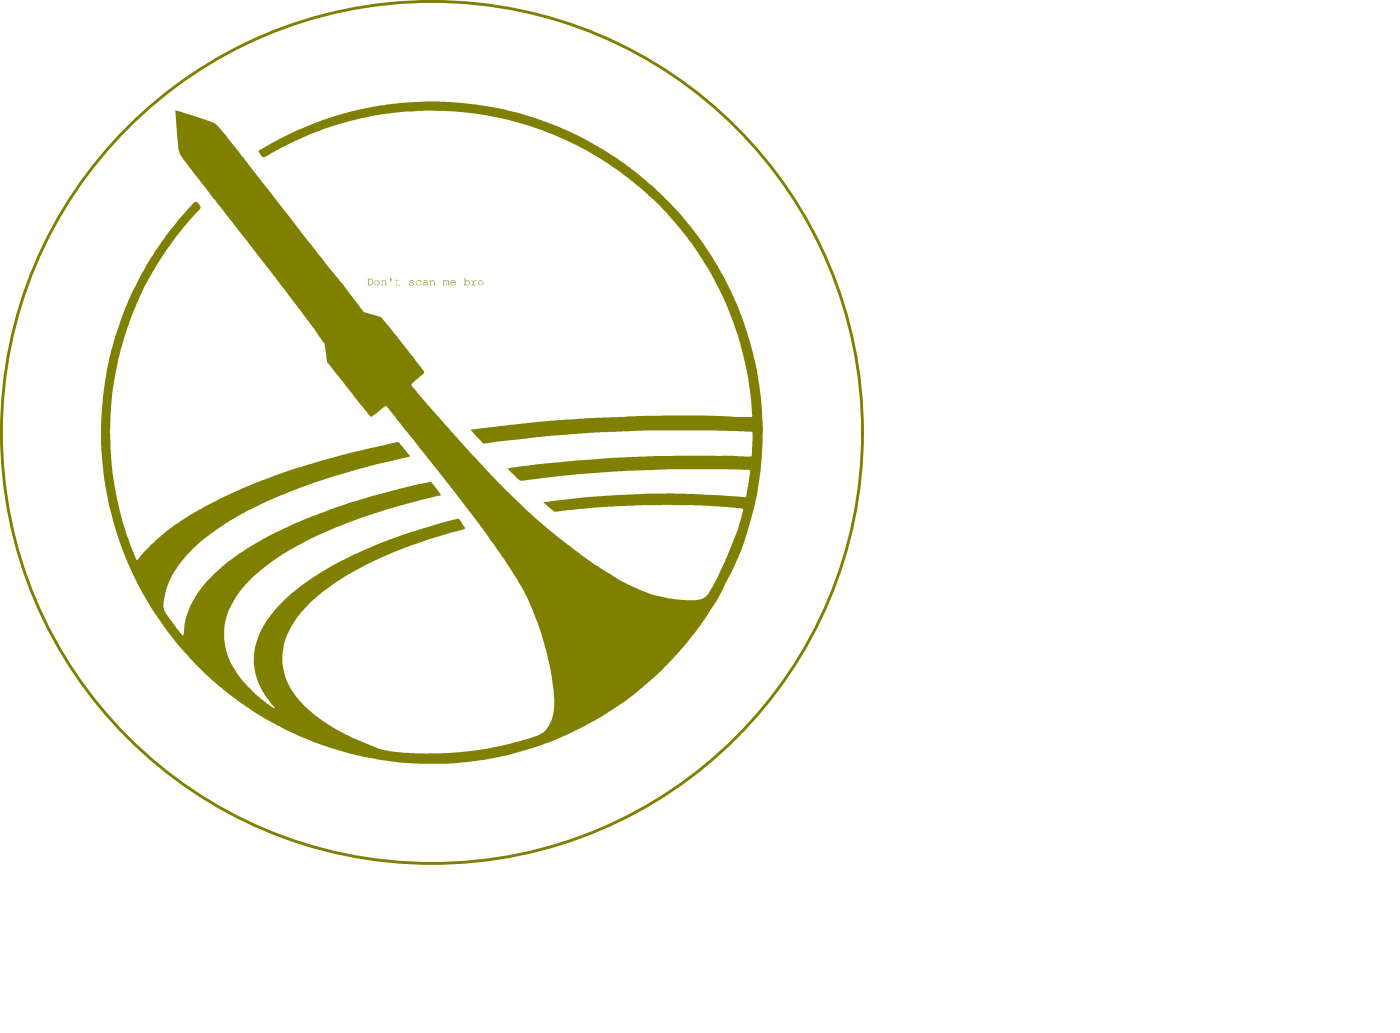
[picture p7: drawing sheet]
<svg xmlns="http://www.w3.org/2000/svg" width="412mm" height="304mm" viewBox="0 0 412 304" stroke-linecap="round" stroke-linejoin="round" font-family="sans-serif">
<circle cx="127.2" cy="127.3" r="126.9" fill="none" stroke="#808000" stroke-width=".85"/>
<g fill="#808000">
<path d="M51.7 32.4l9.7 3.1a6 6 0 0 1 3.8 2.8l31.2 39.9 4.4 5.2 5.8 7.7a2.05 2.05 0 0 0 2 1.2l3.9 1.3 12.2 15.4a.66 .66 0 0 1-.1 1.1l-3.1 2.7a.65 .65 0 0 0-.3 .6 .65 .65 0 0 0 .4 .5l5.3 6.4 16.2 17.8 7.7 7.9 7.1 6.7 7 5.8 9.9 7.5 8 4.9 7 3.3a36.3 36.3 0 0 0 15.9 2.3 4.7 4.7 0 0 0 3.8-3.2l2-3.5 4.3-9.8 1.7-4.7 1.3-4.7a.6 .6 0 0 0 0-.8 .6 .6 0 0 0-.7-.2l-4.1-.4-10.1-.5h-14.9l-14.6 .8-11 1.1-3.4-2.7 13.8-1.7 16.4-.9 14.5 .1 14.3 .9a.55 .55 0 0 0 .8-.4l1.2-7.3-.3-.3-23.8-.2-12 .5-14.3 1-16.4 1.8a1.84 1.84 0 0 1-2.1-.8l-2.6-2.7 10.8-1.5 22.1-1.7 16.4-.5h17.2l5 .2 .4-.2 .1-.8 .2-6a1.57 1.57 0 0 0-1.7-.4l-8.8-.3h-21.6l-12.7 .5-14.3 1-20.1 2.4-3.9-4.1 19.8-2.3 17-1.2 20.2-.7h12.4l8.3 .4h5.2l-.2-5-.9-6.3-2.3-10.3-2.5-7.4-3.2-7.4a92.8 92.8 0 0 0-17.8-25.5l-5.7-5.3-4.6-3.6a92.5 92.5 0 0 0-18.3-11l-6.3-2.6-8.6-2.7-7.4-1.6-9.4-1.2-9.4-.2-7.1 .4-8 1.1-8.5 2a100.3 100.3 0 0 0-22 9.4l-.2 .1a1.66 1.66 0 0 1-1.8 .6l-1.2-1.7 .5-.4 9.7-5.2 8.6-3.5 8.3-2.6 6.5-1.3 8.2-1.2 7.3-.4 7.7 .1 7.7 .8 7.6 1.3 5.8 1.5 6.8 2.3 5.8 2.3 5.8 2.8 6.2 3.6a99.2 99.2 0 0 1 15.4 11.9l6.3 6.4 3.5 4.3 3.6 4.8 4.1 6.4 3.8 7.2 3.1 7.3 3 9.5 1.6 6.5 1.3 9.8 .4 8.9-.6 10.1-1.2 8.5-2.1 8-2.3 7.4-3 6.7-4 8-5.1 7.7-6.8 8.4-5.7 6-6.4 5.4-4.5 3.4-7.6 4.9-8.9 4.4-3.7 1.6-6 2.2-6.8 1.9-7.6 1.5-9.1 1-9.9 .1-5.6-.3-9-1.4-7.5-1.7-8.1-2.7-9.3-4a108 108 0 0 1-14.2-8.7l-7-5.5-6.3-6.2-3.6-4-3.3-4.2-2.9-4.1-4.8-7.8-4.3-8.6-2.9-7.9-1.3-4.3-2.3-10.2-1-8.2-.2-4.1v-6.1l.6-8.4 1.1-7.8 .8-3.5 1.6-5.9 1.9-5.6 2.9-7.2 5.6-10.3 3.6-5.3 2.7-3.7 5.9-6.8a1.27 1.27 0 0 1 1.7-.7l.3 .4a1.11 1.11 0 0 1 .3 1.7l-4.4 4.9a103 103 0 0 0-11.2 16.7 4.2 4.2 0 0 0-1.3 2.5l-1.6 3.4-2.6 6.8a97.3 97.3 0 0 0-4.5 18.6l-.5 4.8-.3 7.2 .2 7 .5 5.5 1.5 8.4 1.5 6.1 1.3 4 2.6 6.7a.4 .4 0 0 0 .2 .5 .4 .4 0 0 0 .5-.1l1.7-2.2 3.3-3.3 3.6-3.1 4.2-2.9 5-3.1 6.4-3.3 10.4-4.7 9.5-3.5 10.8-3.3 7.5-2 13.6-3.1 1 .1 3 3.9-.1 .3-10.2 2.3-5.6 1.5-14.1 4.4-7.6 3-6 2.6-7.5 3.9-5.2 3.3a50.8 50.8 0 0 0-8.8 7.3l-.9 1a24.4 24.4 0 0 0-6.5 13.7 6.1 6.1 0 0 0 1.8 4.6l3.8 5h.2l.2-1a20 20 0 0 1 3.2-10.2 38.2 38.2 0 0 1 8.4-9.4 87.7 87.7 0 0 1 22.4-12.9l9-3.6 8.7-2.9 11.7-3.2 9-2h.5l2.8 3.8-.3 .2-4.7 1-9 2.5-10 3.2-6.9 2.6-5.4 2.4-7.2 3.7a50.5 50.5 0 0 0-16.8 14.3 19.4 19.4 0 0 0-3.6 11.8 22.2 22.2 0 0 0 7.1 14.8l2.1 2.2 5.2 3.9a.24 .24 0 0 0 .4 .1 .24 .24 0 0 0-.1-.4 22.2 22.2 0 0 1-5.9-12.1l-.1-.5a23.5 23.5 0 0 1 6.8-16.4l.3-.4a65.8 65.8 0 0 1 18.7-13.5l3.9-1.9 7.6-3.3 9.2-3.3 8.4-2.6 5.3-1.3 .8 .7 .9 1.6a.43 .43 0 0 1 .4 .4 .43 .43 0 0 1-.4 .4l-10.3 3-9.9 3.5-5.7 2.6-6.8 3.4-4.3 2.6-2.2 1.7a35.5 35.5 0 0 0-12.7 14l-.5 1.3a17.3 17.3 0 0 0-.2 11v.1a20.2 20.2 0 0 0 5.5 8.6l.4 .4a60.1 60.1 0 0 0 19.9 11.7 22.5 22.5 0 0 0 8.3 1.8l7.9 .4 9.5-.5 8.3-1.1 9.5-2.2a20.6 20.6 0 0 0 7-2.7 13.2 13.2 0 0 0 2.9-10.9l-1-7.5-2.7-10.2-2.8-7.9-3-6-5.5-8.7-7.6-10.7-26.5-33.7a.73 .73 0 0 0-.8-.3 .73 .73 0 0 0-.5 .6l-3.1 2.5a1.05 1.05 0 0 1-1.3-.8l-10.7-13.4a4.8 4.8 0 0 1-1.5-2.8l-.5-3.4a2.19 2.19 0 0 0-.8-2l-3.7-5.2-10-13.3-26.7-34.1a8.1 8.1 0 0 1-2-4.3z"/>
<path d="M112.3 82.6h.3v.1a.61 .61 0 0 1 .7-.2 .61 .61 0 0 1 .4 .5l.2 1h-.5l.1-1a.48 .48 0 0 0-.4-.4 .48 .48 0 0 0-.5 .4v.8l.3 .2h-.6l.2-.2v-1.2z"/>
<path d="M114.9 81.9h.4l-.1 1h-.1z"/>
<path d="M116.8 82.1v.5h1h-1l.1 1.2 1-.1-.1 .2a.66 .66 0 0 1-1-.2v-1.1h-.4h.4z"/>
<path d="M120.8 82.6h1v.4a.55 .55 0 0 0-.5-.4 .55 .55 0 0 0-.5 .4l.3 .2a.48 .48 0 0 1 .7 .1 .48 .48 0 0 1-.4 .7h-.8l.1-.5a.56 .56 0 0 0 .5 .4 .56 .56 0 0 0 .6-.5l-.5-.2a.43 .43 0 0 1-.5-.1 .43 .43 0 0 1 0-.5z"/>
<path d="M122.9 82.6l.5-.1 .5 .2 .1-.1-.1 .5a.67 .67 0 0 0-.9-.3 .67 .67 0 0 0-.2 1 .67 .67 0 0 0 1.1-.1h.2a.8 .8 0 0 1-1.2 .2 .8 .8 0 0 1 0-1.3z"/>
<path d="M126.6 82.6h.3v.1a.6 .6 0 0 1 .6-.2 .6 .6 0 0 1 .5 .5l.2 1-.6-.1 .2-.1v-.9l-.2-.3-.7 .3v.9l.3 .2h-.6l.1-.2v-1.2z"/>
<path d="M130.5 82.6h.3v.1l.4-.2 .3 .2a.39 .39 0 0 1 .4-.2 .39 .39 0 0 1 .3 .4l.2 1.1h-.3l-.1-1.4-.5 .3v.9l.2 .2h-.3l-.1-1.4-.5 .3v.9l.3 .1-.6 .1 .1-.2v-1.2z"/>
<path d="M138.9 82.6h.5l.1 .3a.57 .57 0 0 1 .9-.2v.1a.54 .54 0 0 0-.5-.1 .54 .54 0 0 0-.4 .4l-.1 .7h.7v.2l-1.3-.1 .5-.1v-1.2z"/>
<path d="M108.6 82.2v1.6h.7l.4-.4v-.8l-.3-.4zM108.3 82.1h1.1l.4 .4 .1 .8-.4 .6-1.2 .1 .2-.2v-1.6z"/>
<path d="M110.5 83.3a.61 .61 0 0 0 1.2 0 .61 .61 0 0 0-1.2 0zM110.2 83.3a.8 .8 0 0 1 1.6 0 .8 .8 0 0 1-1.6 0z"/>
<path d="M124.8 82.6l.7-.1 .4 .3v1l.2 .2-.5-.1a.51 .51 0 0 1-.8 .1 .51 .51 0 0 1 0-.8h.9l-.1-.6-.9 .1zM124.7 83.4a.52 .52 0 0 0 .4 .5 .52 .52 0 0 0 .6-.3l-.1-.4z"/>
<path d="M133.1 82.7l-.3 .5h1.3a.64 .64 0 0 0-1-.5zM132.9 82.6h.1a.85 .85 0 0 1 1.3 .7l-1.5 .1a.78 .78 0 0 0 1.4 .3l.1 .1-.5 .2a.83 .83 0 0 1-1-.3 .83 .83 0 0 1 .1-1.1z"/>
<path d="M137 83.2a.6 .6 0 0 0 1.2 0 .6 .6 0 0 0-1.2 0zM136.6 81.9h.5v.9a.76 .76 0 0 1 1.1-.1 .76 .76 0 0 1 0 1.1 .76 .76 0 0 1-1.1-.1v.3h-.5l.3-.2v-1.7z"/>
<path d="M141 83.3a.65 .65 0 0 0 1.3 0 .65 .65 0 0 0-1.3 0zM140.9 83.3a.8 .8 0 0 1 1.6 0 .8 .8 0 0 1-1.6 0z"/>
</g>
<path d="M107.6 148.2l-.4-.4h-.9l-.4 .4v.4l1.7 1.7h-1.7M108.5 147.8h.8M108.9 147.8v2.1l.4 .4h.4l.4-.4" fill="none" stroke="#808000" stroke-width=".43"/>
</svg>
